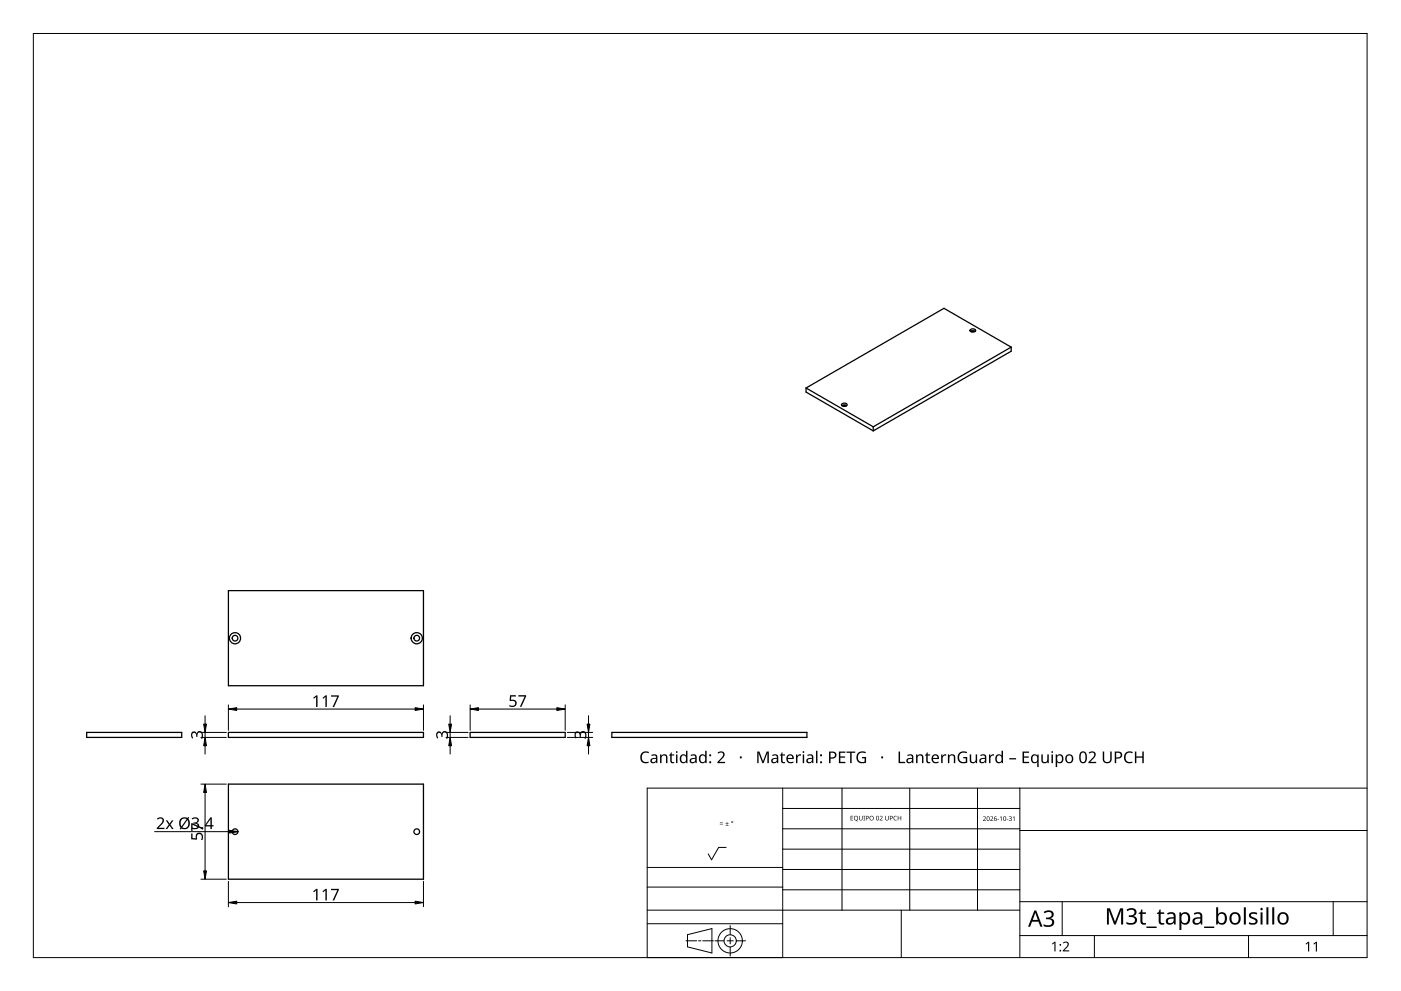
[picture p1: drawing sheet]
<svg xmlns="http://www.w3.org/2000/svg" width="420mm" height="297mm" viewBox="0 0 420 297" stroke-linecap="round" stroke-linejoin="round" font-family="sans-serif">
<g fill="none" stroke="#000" stroke-width=".38">
<path d="M291 98.9a.88 .88 0 0 1 .9-.4 .88 .88 0 0 1 .6 .8 .88 .88 0 0 1-.9 .3 .88 .88 0 0 1-.6-.7zM291 99.3l.7-.2 .7 .2M291.1 99.4h1.3M241.7 116.3l20.2 11.6M241.7 116.3v1.2l20.2 11.7M303.3 104l-41.4 23.9M303.3 104v1.3l-41.4 23.9M303.3 104l-20.2-11.6-41.4 23.9M252.4 121.1a.87 .87 0 0 1 .9-.3 .87 .87 0 0 1 .7 .7 .86 .86 0 0 1-.9 .3 .86 .86 0 0 1-.7-.7zM252.5 121.6l.7-.2 .7 .2M252.6 121.7h1.2M261.9 127.9v1.3"/>
<path d="M68.5 177h58.5v28.5h-58.5zM26 219.5h28.5v1.5h-28.5zM68.5 219.5h58.5v1.5h-58.5zM141 219.5h28.5v1.5h-28.5zM183.5 219.5h58.5v1.5h-58.5zM68.5 235h58.5v28.5h-58.5z"/>
<circle cx="70.5" cy="191.3" r="1.69"/>
<circle cx="70.5" cy="191.3" r=".85"/>
<circle cx="125" cy="191.3" r="1.69"/>
<circle cx="125" cy="191.3" r=".86"/>
<circle cx="70.5" cy="249.3" r=".85"/>
<circle cx="125" cy="249.3" r=".84"/>
</g>
<path d="M10 10h400v277h-400z" fill="none" stroke="#000" stroke-width=".3"/>
<g fill="none" stroke="#000" stroke-width=".3">
<path d="M234.7 236.2v50.8h-40.6v-50.8h215.9M252.5 236.2v36.6M272.8 236.2v36.6M293.2 236.2v36.6M305.9 236.2v50.8M217.8 254h-2.3l-2.1 3.7-1-1.8M234.7 242.3h71.2M234.7 254.5h71.2M305.9 248.4h-71.2M410 248.9h-104.1M194.1 272.8h111.8M219 277.4v2.8"/>
<path d="M234.7 276.9h-40.6M234.7 265.9h-40.6M234.7 260h-40.6M270.3 272.8v14.2M305.9 260.6h-71.2M305.9 266.7h-71.2M305.9 270.3h104.1M318.6 270.3v10.1M399.8 270.3v10.1M205.7 282h3.2M206.2 280.2l7.3-1.9v7.3l-7.3-1.8zM209.5 282h.7"/>
<path d="M214 282h-3.2M214.4 282h2.8M218.1 282h1.8M219 281.1v1.8M219 283.8v2.8M223.6 282h-2.8M328.2 280.4v6.6M374.4 280.4v6.6M410 280.4h-104.1"/>
<circle cx="219" cy="282" r="3.7"/>
<circle cx="219" cy="282" r="1.83"/>
</g>
<g fill="#000">
<path d="M215.9 247l.9 .1zM215.9 246.6l.9 .1zM217.6 247.4l.9 .1zM218 246.3l.1 .4h.4l-.4 .2v.4l-.1-.4h-.4l.4-.2zM255.1 244.5h.8l-.6 .2v.4h.5l-.5 .2v.5l.6 .1h-.8zM257.6 244.5h.2v.9a.35 .35 0 0 0 .4 .4 .35 .35 0 0 0 .3-.4v-.9h.2v.9a.52 .52 0 0 1-.6 .5 .52 .52 0 0 1-.5-.5zM258.9 244.5h.5l-.1 .2 .1 1.2h-.5l.2-.1zM263.8 244.7a.49 .49 0 0 1 .8 0 .49 .49 0 0 1-.3 .8l-.3 .3 .7 .1h-.9l.4-.5a.37 .37 0 0 0 .3-.5 .37 .37 0 0 0-.6-.1zM265.5 244.5h.1v.9a.35 .35 0 0 0 .4 .4 .35 .35 0 0 0 .3-.4v-.9h.2v.9a.52 .52 0 0 1-.5 .5 .52 .52 0 0 1-.5-.5zM268.1 244.7l.5-.2 .4 .1-.1 .1a.55 .55 0 0 0-.8 .5 .55 .55 0 0 0 .8 .5 .64 .64 0 0 1-.9-.1 .64 .64 0 0 1 .1-.9zM269.2 244.5h.2v.6h.7v-.6h.2v1.4h-.2v-.6h-.7v.6h-.2zM294.8 244.8a.49 .49 0 0 1 .8 .1 .49 .49 0 0 1-.3 .7l-.3 .3 .7 .2h-.9l.4-.5a.37 .37 0 0 0 .3-.6 .37 .37 0 0 0-.6-.1z"/>
<path d="M297 244.8a.49 .49 0 0 1 .8 .1 .49 .49 0 0 1-.3 .7l-.3 .3 .7 .2h-.9l.3-.5a.37 .37 0 0 0 .4-.6 .37 .37 0 0 0-.6-.1zM299.1 245.5l.5 .1zM299.8 245l.5-.3v1.4h-.1v-1.2zM301.9 245.5l.5 .1zM302.6 244.8a.43 .43 0 0 1 .6-.2 .43 .43 0 0 1 0 .7h-.1a.44 .44 0 0 1 .2 .8 .44 .44 0 0 1-.8-.3 .35 .35 0 0 0 .6 .2 .35 .35 0 0 0 0-.5l-.3-.2a.3 .3 0 0 0 .4-.1 .3 .3 0 0 0-.1-.4 .3 .3 0 0 0-.5 .1zM303.7 245l.5-.3v1.4h-.1v-1.2zM313 273.4a1.74 1.74 0 0 1 1.7-.6 1.74 1.74 0 0 1 1.3 1.3 1.18 1.18 0 0 1-1 1.1 1.3 1.3 0 0 1 1.2 1.5 1.3 1.3 0 0 1-1.5 1.1l-1.7-.2v-.6a1.73 1.73 0 0 0 2.5-.4 .99 .99 0 0 0-1.3-1.1h-.5v-.5a1.13 1.13 0 0 0 1.2-.1 1.13 1.13 0 0 0 .4-1.1 1.42 1.42 0 0 0-2 0zM332 272.3h.9l1.5 3.9 1.5-3.9h.9v4.8h-.6l.1-4.2-1.7 4.2h-.5l-1.6-4.2v4.2h-.5zM337.8 272.7a1.74 1.74 0 0 1 1.7-.6 1.74 1.74 0 0 1 1.3 1.3 1.18 1.18 0 0 1-1 1.2 1.3 1.3 0 0 1 1.2 1.4 1.3 1.3 0 0 1-1.4 1.2l-1.8-.3v-.5a1.73 1.73 0 0 0 2.5-.5 .99 .99 0 0 0-1.3-1h-.5v-.5a1.13 1.13 0 0 0 1.2-.1 1.13 1.13 0 0 0 .5-1.2 1.42 1.42 0 0 0-2.1 0zM342.2 272.6h.4v.9h1.1v.4h-1.1v2.1l.3 .7 .8-.1v.5a1.11 1.11 0 0 1-1.7-1v-2.2h-.5v-.3l.5-.2zM347.7 272.6h.4v.9h1v.4h-1v2.1l.3 .7 .8-.1v.5a1.11 1.11 0 0 1-1.7-1v-2.2h-.5v-.3l.5-.2zM373 271.9h.6v5.2h-.6z"/>
<path d="M374.8 273.8a2.14 2.14 0 0 1 2.3-.2l-.2 .5-.8-.2a.59 .59 0 0 0-1 .3 .59 .59 0 0 0 .7 .7l.3 .1a1.11 1.11 0 0 1 1 1.3 1.11 1.11 0 0 1-1.4 .9l-1.1-.2v-.6l.5 .2a.88 .88 0 0 0 1.5-.5l-.9-.6a1.09 1.09 0 0 1-.9-1.7zM378 273.5h.6v3.6h-.6zM379.8 271.9h.6v5.2h-.6zM381.5 271.9h.6v5.2h-.6zM315.5 282.9l1.1-.6v2.9h-.4v-2.6l-.5 .5zM318.8 282.6a1.01 1.01 0 0 1 1.6-.1 1.01 1.01 0 0 1-.5 1.6l-.7 .8h1.5v.3h-2v-.3l1.1-1.1a.69 .69 0 0 0 .3-1.1 .69 .69 0 0 0-1.1 .1zM391.5 282.9l1.1-.6v2.9h-.3v-2.5l-.6 .4zM393.9 282.9l1.1-.6v2.9h-.4v-2.5l-.5 .4z"/>
<path d="M219.3 246.4a.31 .31 0 0 1 .6 0 .31 .31 0 0 1-.6 0zM219.4 246.4a.2 .2 0 0 0 .4 0 .2 .2 0 0 0-.4 0z"/>
<path d="M256.2 244.7l.6-.2 .4 .3 .1 .7-.4 .4 .4 .3-1.1-.5zM256.3 245.2a.51 .51 0 0 0 1 0 .51 .51 0 0 0-1 0z"/>
<path d="M259.7 244.5h.3a.45 .45 0 0 1 .5 .6 .45 .45 0 0 1-.7 .3v.5h-.1zM259.8 244.7v.5a.33 .33 0 0 0 .6-.2 .34 .34 0 0 0-.6-.3z"/>
<path d="M260.7 245.2a.68 .68 0 0 1 1.3 0 .68 .68 0 0 1-1.3 0zM260.9 245.2a.55 .55 0 0 0 1.1 0 .55 .55 0 0 0-1.1 0z"/>
<path d="M262.9 244.6l.4-.1 .3 .4v.6l-.3 .4h-.3l-.2-.3zM263 244.7l-.1 .2a.49 .49 0 0 0-.1 .5 .49 .49 0 0 0 .5 .3 .53 .53 0 0 0 .3-.6 .53 .53 0 0 0-.6-.4z"/>
<path d="M266.9 244.5l.6 .1 .2 .3-.1 .4-.6 .1v.5h-.1zM267 244.7v.5a.33 .33 0 0 0 .6-.2 .34 .34 0 0 0-.6-.3z"/>
<path d="M296.1 244.8l.4-.1 .2 .3 .1 .7-.3 .4-.6-.3zM296.2 244.9l-.1 .3a.39 .39 0 0 0 0 .6 .39 .39 0 0 0 .5 0 .39 .39 0 0 0 0-.6l-.1-.3z"/>
<path d="M298.3 244.8l.6-.1-.5 .2-.2 .5a.46 .46 0 0 1 .7 .2 .46 .46 0 0 1-.4 .6 .46 .46 0 0 1-.4-.6zM298.2 245.6a.3 .3 0 0 0 .6 0 .3 .3 0 0 0-.6 0z"/>
<path d="M301 244.8l.5-.1 .2 .3v.7l-.2 .4-.4-.1-.2-.3zM301.1 244.9l-.1 .3a.39 .39 0 0 0 0 .6 .39 .39 0 0 0 .6 0 .39 .39 0 0 0 0-.6l-.2-.3z"/>
<path d="M310.2 272.9h.6l1.9 4.9h-.7l-.6-1.5h-1.9l-.6 1.5h-.6zM310.5 273.5l-.8 2.2h1.5z"/>
<path d="M350 273.7a1.49 1.49 0 0 1 1.6-.3 1.49 1.49 0 0 1 1 1.2v2.5h-.5l-.1-.5a1.18 1.18 0 0 1-1.8 .4 1.18 1.18 0 0 1 .1-1.9l1.7-.2a.84 .84 0 0 0-.3-.9 .84 .84 0 0 0-1 0l-.5 .2zM350.4 275.7l-.1 .7 .6 .3a1.04 1.04 0 0 0 1.1-1.4z"/>
<path d="M353.7 273.5h.5l.1 .5a1.52 1.52 0 0 1 1.8-.4 1.52 1.52 0 0 1 .8 1.7 1.55 1.55 0 0 1-.8 1.7 1.55 1.55 0 0 1-1.8-.3v2h-.6zM354.5 274.2l-.2 .7a1.25 1.25 0 0 0 1.3 1.8 1.54 1.54 0 0 0 .7-1.5 1.54 1.54 0 0 0-1-1.3z"/>
<path d="M358 273.7a1.49 1.49 0 0 1 1.6-.3 1.49 1.49 0 0 1 1 1.2v2.5h-.5l-.1-.5a1.18 1.18 0 0 1-1.8 .4 1.18 1.18 0 0 1 .1-1.9l1.7-.2a.84 .84 0 0 0-.3-.9 .84 .84 0 0 0-1 0l-.5 .2zM358.4 275.7l-.1 .7 .6 .3a1.05 1.05 0 0 0 1.1-1.4z"/>
<path d="M364.7 271.9h.6v2.1l.5-.5 .7-.1a1.94 1.94 0 0 1 1.5 1.9 1.94 1.94 0 0 1-1.5 1.9l-.7-.2-.5-.3-.1 .4h-.5zM365.7 274.1l-.4 .8a1.16 1.16 0 0 0 .2 1.4 1.16 1.16 0 0 0 1.5 .2 1.72 1.72 0 0 0-.4-2.6z"/>
<path d="M369.2 273.9a1.85 1.85 0 0 1 2.8 .8 1.85 1.85 0 0 1-1.6 2.5 1.94 1.94 0 0 1-1.7-1.3 1.94 1.94 0 0 1 .5-2zM369.7 274.1a1.56 1.56 0 0 0 .7 2.6 1.44 1.44 0 0 0 1.1-1.4 1.44 1.44 0 0 0-1.1-1.4z"/>
<path d="M383.5 273.9a1.85 1.85 0 0 1 2.9 .8 1.85 1.85 0 0 1-1.6 2.5 1.94 1.94 0 0 1-1.7-1.3 1.94 1.94 0 0 1 .4-2zM384.1 274.1a1.56 1.56 0 0 0 .7 2.6 1.44 1.44 0 0 0 1.1-1.4 1.44 1.44 0 0 0-1.1-1.4z"/>
<circle cx="378.4" cy="272.5" r=".37"/>
<circle cx="318" cy="285" r=".27"/>
<circle cx="318" cy="283.2" r=".27"/>
</g>
<path d="M343.8 277.9h3.1M361.1 277.9h3.1" fill="none" stroke="#000" stroke-width=".44"/>
<g fill="none" stroke="#000" stroke-width=".3">
<path d="M60.2 219.5h7.7M61.5 214.5v2.5M61.5 219.5v1.5M68.5 211.3v7.6M124.5 212.5h-53.5M127 211.3v7.6M133.7 219.5h6.7M135 214.5v2.5M135 219.5v1.5M141 211.3v7.6M167 212.5h-23.5M169.5 211.3v7.6"/>
<path d="M176.5 214.5v2.5M176.5 219.5v1.5M177.7 219.5h-7.6M60.2 221h7.7M60.2 235h7.7M61.5 223.5v2.5M61.5 237.5v23.5M133.7 221h6.7M135 223.5v2.5M176.5 223.5v2.5M177.7 221h-7.6M46.4 249.3h24.9"/>
<path d="M60.2 263.5h7.7M68.5 264.2v7.6M124.5 270.5h-53.5M127 264.2v7.6"/>
</g>
<g fill="#000" stroke="#000" stroke-width=".3">
<path d="M61.1 217h.8l-.4 2.5zM68.5 212.5l2.5-.4v.8zM124.5 212.1l2.5 .4-2.5 .4zM134.6 217h.8l-.4 2.5zM141 212.5l2.5-.4v.8zM167 212.1l2.5 .4-2.5 .4zM176.1 217h.8l-.4 2.5zM61.5 221l.4 2.5h-.8zM61.5 235l.4 2.5h-.8zM135 221l.4 2.5h-.8zM176.5 221l.4 2.5h-.8zM68.8 248.9l2.5 .4-2.5 .4z"/>
<path d="M61.1 261h.8l-.4 2.5zM68.5 270.5l2.5-.4v.8zM124.5 270.1l2.5 .4-2.5 .4z"/>
</g>
<g fill="#000">
<path d="M57.5 219.5a.85 .85 0 0 1 .9-.3 .85 .85 0 0 1 .6 .7 .97 .97 0 0 1 1.2-.8 .97 .97 0 0 1 .7 1.3l-.2 1h-.4l.2-.5a.81 .81 0 0 0 0-1 .81 .81 0 0 0-1-.2l-.3 1.2h-.4a.76 .76 0 0 0-.1-1 .76 .76 0 0 0-.9-.1l-.1 .7 .2 .7-.2 .2a1.65 1.65 0 0 1-.2-1.9zM93.9 209.2l1-.8h.3v3.5h-.4v-3l-.7 .5zM96.7 209.2l1-.8h.3v3.5h-.4v-3l-.7 .5zM99.3 208.4h2.3l-1.4 3.5h-.5l1.5-3.1h-1.9zM131 219.5l.5-.3 .5 .1 .5 .6a.98 .98 0 0 1 1.2-.8 .98 .98 0 0 1 .7 1.3l-.2 1h-.4l.2-.5a.81 .81 0 0 0 0-1 .81 .81 0 0 0-1.1-.2l-.2 1.2h-.4a.76 .76 0 0 0-.1-1 .76 .76 0 0 0-.9-.1l-.1 .7 .2 .7-.2 .2a1.65 1.65 0 0 1-.2-1.9zM153 208.4h1.7v.4h-1.4l-.1 1 .6-.1a1.13 1.13 0 0 1 1.1 1.4 1.13 1.13 0 0 1-1.5 .8l-.6-.2v-.4l.1 .1a.89 .89 0 0 0 1.3 .1 .89 .89 0 0 0 .1-1.2l-1.5-.3zM155.4 208.4h2.4l-1.4 3.5h-.5l1.4-3.1h-1.9zM172.5 219.5l.5-.3 .5 .1 .5 .6a.98 .98 0 0 1 1.2-.8 .98 .98 0 0 1 .7 1.3l-.2 1h-.4l.2-.5a.81 .81 0 0 0 0-1 .81 .81 0 0 0-1.1-.2l-.2 1.2h-.4a.76 .76 0 0 0-.1-1 .76 .76 0 0 0-.9-.1l-.1 .7 .2 .7-.3 .2a1.65 1.65 0 0 1-.1-1.9zM47.1 245.4a1.21 1.21 0 0 1 1.9-.1 1.21 1.21 0 0 1-.5 1.9l-.9 .9h1.7v.4h-2.3v-.4l1.3-1.2a.83 .83 0 0 0 .3-1.3 .83 .83 0 0 0-1.3 .1zM49.7 245.9h.5l.7 1 .6-1h.5l-.9 1.3 1 1.3h-.5l-.7-1-.8 1h-.4l.9-1.3zM57.3 249.8h.4v1.4l1 .1a1.17 1.17 0 0 1 1-1.7 1.17 1.17 0 0 1 1.2 1.5l-.2 .7h-.4l.1-.2a.89 .89 0 0 0 0-1.2 .89 .89 0 0 0-1.2-.2l-.2 1.5-1.7-.1zM57.5 245.3a1.21 1.21 0 0 1 1.3-.4 1.21 1.21 0 0 1 .8 1.1l-.2 .5-.5 .2a.98 .98 0 0 1 .8 1.2 .98 .98 0 0 1-1.3 .7l-.9-.2v-.4l.4 .1a.81 .81 0 0 0 1.1 0 .81 .81 0 0 0 .2-1l-1.2-.2v-.4a.76 .76 0 0 0 .9-.1 .76 .76 0 0 0 .1-.9l-.7-.2-.6 .3z"/>
<path d="M57.3 246.7l3.5 1.5v.4l-3.1-1.4v1.9h-.4zM93.9 267.2l1-.8h.3v3.5h-.4v-3l-.7 .5zM96.7 267.2l1-.8h.3v3.5h-.4v-3l-.7 .5zM99.3 266.4h2.3l-1.4 3.5h-.5l1.5-3.1h-1.9z"/>
<path d="M54.1 245.4l1-.4 1.1 .2 .2-.3 .3 .2-.2 .3 .4 1.4a1.63 1.63 0 0 1-.7 1.5 1.63 1.63 0 0 1-1.8 0l-.2 .4-.3-.2 .3-.4a2.31 2.31 0 0 1-.1-2.7zM56.2 245.8l-1.5 2.2a1.34 1.34 0 0 0 1.6-.3 1.34 1.34 0 0 0 0-1.7zM54.6 245.6l-.4 .8 .2 1.3 1.6-2.2-.8-.1z"/>
<path d="M63.1 245h.4v2.3h.5v.4h-.5v.8h-.4v-.8h-1.7v-.4zM63.1 245.5l-1.2 1.8h1.2z"/>
<circle cx="60.7" cy="248.2" r=".32"/>
</g>
<g fill="#000">
<path d="M192.5 225.7a1.95 1.95 0 0 1 2.2-.3l-.2 .4a1.39 1.39 0 0 0-1.8 .2 1.39 1.39 0 0 0 0 1.8l.7 .6 1.1-.1v.3a1.82 1.82 0 0 1-2.3-.5 1.82 1.82 0 0 1 .3-2.4zM198 226.1h.3l.1 .4a1 1 0 0 1 1.1-.4 1 1 0 0 1 .7 .9v1.7h-.5v-1.6a.7 .7 0 0 0-.8-.7 .7 .7 0 0 0-.5 1v1.3h-.4zM201.2 225.5h.2v.6h.8v.4h-.8l.1 1.7 .2 .2h.5l-.1 .3a.77 .77 0 0 1-1.1-.7v-1.5h-.4v-.2l.4-.2zM215.2 225.6a1.21 1.21 0 0 1 1.9 0 1.21 1.21 0 0 1-.5 1.8l-.9 1h1.7v.3h-2.3v-.3l1.3-1.3a.83 .83 0 0 0 .4-1.3 .83 .83 0 0 0-1.4 .1zM227.1 225.3h.6l1.1 2.8 1.1-2.8h.7v3.4h-.5l.1-3-1.2 3h-.4l-1.1-3v3h-.4zM234.4 225.5h.3v.6h.7v.4h-.7v1.7l.2 .2h.5v.3a.77 .77 0 0 1-1.2-.7v-1.5h-.3v-.2l.3-.2zM238.7 226.1h.4v.5l.5-.4 .6-.1v.4h-.6l-.4 .4-.1 1.8h-.4zM251.6 225.3h1.9v.3h-1.5v1.1h1.4v.4h-1.4v1.3h1.5v.3h-1.9zM253.9 225.3h2.6v.3h-1.1v3.1h-.4v-3.1h-1.1zM257.3 225.7a2.23 2.23 0 0 1 2.4-.3l-.2 .4a1.44 1.44 0 0 0-2.2 1.1 1.44 1.44 0 0 0 2 1.4v-1h-.8v-.4h1.2v1.7a1.9 1.9 0 0 1-2.5-.4 1.9 1.9 0 0 1 .1-2.5zM269.5 225.3h.4v3.1h1.6v.3h-2zM274.7 226.1h.4v.4a1 1 0 0 1 1.1-.4 1 1 0 0 1 .7 .9v1.7h-.4v-1.6a.7 .7 0 0 0-.8-.7 .7 .7 0 0 0-.5 1v1.3h-.5z"/>
<path d="M278 225.5h.2v.6h.8v.4h-.8v1.7l.2 .2h.6l-.1 .3a.77 .77 0 0 1-1.1-.7v-1.5h-.4v-.2l.4-.2zM282.3 226.1h.3l.1 .5 .4-.4 .7-.1-.1 .4h-.5l-.4 .4-.1 1.8h-.4zM284.3 226.1h.3l.1 .4a1 1 0 0 1 1.1-.4 1 1 0 0 1 .7 .9v1.7h-.4v-1.6a.7 .7 0 0 0-.9-.7 .7 .7 0 0 0-.5 1v1.3h-.4zM287.7 225.7a2.23 2.23 0 0 1 2.3-.3l-.1 .4a1.44 1.44 0 0 0-2.3 1.1 1.44 1.44 0 0 0 2 1.4v-1h-.7v-.4h1.2v1.7a1.9 1.9 0 0 1-2.6-.4 1.9 1.9 0 0 1 .2-2.5zM290.8 226.1h.5v1.7a.7 .7 0 0 0 .8 .6 .7 .7 0 0 0 .5-.9v-1.4h.4v2.6h-.3l-.1-.3a1.01 1.01 0 0 1-1.1 .3 1.01 1.01 0 0 1-.7-.9zM296.6 226.1h.4v.5l.5-.4 .6-.1v.4h-.6l-.4 .4-.1 1.8h-.4zM306.7 225.3h1.9v.3h-1.5v1.1h1.4v.4h-1.4v1.3h1.5v.3h-1.9zM312.3 226.1h.4v1.7a.7 .7 0 0 0 .9 .6 .7 .7 0 0 0 .5-.9v-1.4h.4v2.6h-.3l-.1-.3a1.01 1.01 0 0 1-1.1 .3 1.01 1.01 0 0 1-.7-.9zM326.5 225.6a1.21 1.21 0 0 1 1.9 0 1.21 1.21 0 0 1-.5 1.8l-.9 1h1.7v.3h-2.3v-.3l1.3-1.3a.83 .83 0 0 0 .4-1.3 .83 .83 0 0 0-1.4 .1zM330.7 225.3h.4v2.2a.9 .9 0 0 0 1 .9 .9 .9 0 0 0 .9-.9v-2.2h.4v2.2a1.34 1.34 0 0 1-1.4 1.3 1.34 1.34 0 0 1-1.3-1.3zM337.5 225.7a1.95 1.95 0 0 1 2.2-.3l-.2 .4-.7-.2a1.42 1.42 0 0 0-1.2 1.8 1.42 1.42 0 0 0 2 .9v.3a1.82 1.82 0 0 1-2.3-.5 1.82 1.82 0 0 1 .2-2.4zM340.4 225.3h.4v1.4h1.8v-1.4h.4v3.4h-.4v-1.6h-1.8v1.6h-.4z"/>
<path d="M195.3 226.3l.2-.1a1.02 1.02 0 0 1 1.6 .8v1.7h-.3v-.3a.89 .89 0 0 1-1.2 .4 .89 .89 0 0 1-.5-1.2 .89 .89 0 0 1 1.2-.4h.4v-.5a.85 .85 0 0 0-1.3-.1zM195.6 227.7a.61 .61 0 0 0 .6 .8 .61 .61 0 0 0 .5-.8v-.2z"/>
<path d="M204.3 226.3l.8-.2 .7 .4-.1-1.5h.5v3.7h-.4l-.1-.3-.8 .4a1.44 1.44 0 0 1-1.1-1.1 1.44 1.44 0 0 1 .5-1.4zM204.6 226.6l-.3 .4a.97 .97 0 0 0 .7 1.4 1.01 1.01 0 0 0 .7-1 1.01 1.01 0 0 0-.9-1z"/>
<path d="M207.1 226.3l.2-.1a1.02 1.02 0 0 1 1.6 .8v1.7h-.3l-.1-.3a.89 .89 0 0 1-1.1 .4 .89 .89 0 0 1-.5-1.2 .89 .89 0 0 1 1.2-.4h.4l-.1-.5a.86 .86 0 0 0-1.2-.1zM207.4 227.7l-.1 .5 .4 .2a.75 .75 0 0 0 .8-.9z"/>
<path d="M210 226.3l.8-.2 .7 .4v-1.5h.4v3.7h-.3l-.1-.3-.8 .4a1.44 1.44 0 0 1-1.1-1.1 1.44 1.44 0 0 1 .4-1.4zM210.3 226.6l-.2 .4a.97 .97 0 0 0 .6 1.4 1.01 1.01 0 0 0 .8-1 1.01 1.01 0 0 0-.9-1z"/>
<path d="M231.6 226.3l.2-.1a1.02 1.02 0 0 1 1.6 .8v1.7h-.3l-.1-.3a.89 .89 0 0 1-1.2 .4 .89 .89 0 0 1-.4-1.2 .89 .89 0 0 1 1.1-.4h.5l-.1-.5a.86 .86 0 0 0-1.2-.1zM231.8 227.7a.59 .59 0 0 0 .5 .8 .59 .59 0 0 0 .7-.6v-.4z"/>
<path d="M236.1 226.5a1.13 1.13 0 0 1 1.4-.3 1.13 1.13 0 0 1 .6 1.3h-1.8a1 1 0 0 0 .6 .9 1 1 0 0 0 1-.2v.4a1.42 1.42 0 0 1-1.8-.3 1.42 1.42 0 0 1 0-1.8zM236.5 226.6l-.2 .6h1.3a.65 .65 0 0 0-.3-.7 .65 .65 0 0 0-.8 .1z"/>
<path d="M242.1 226.3l.2-.1a1.02 1.02 0 0 1 1.6 .8v1.7h-.3l-.1-.3a.89 .89 0 0 1-1.1 .4 .89 .89 0 0 1-.5-1.2 .89 .89 0 0 1 1.2-.4h.4l-.1-.5a.86 .86 0 0 0-1.2-.1zM242.4 227.7l-.1 .5 .4 .2a.75 .75 0 0 0 .8-.9z"/>
<path d="M248.6 225.3h1a1.05 1.05 0 0 1 1.3 1 1.05 1.05 0 0 1-1.1 1.1h-.7v1.3h-.5zM249.1 225.6v1.4a.85 .85 0 0 0 1-.1 .85 .85 0 0 0 .2-1z"/>
<path d="M272.1 226.3l.2-.1a1.02 1.02 0 0 1 1.6 .8v1.7h-.3l-.1-.3a.89 .89 0 0 1-1.1 .4 .89 .89 0 0 1-.5-1.2 .89 .89 0 0 1 1.2-.4h.4l-.1-.5a.86 .86 0 0 0-1.2-.1zM272.4 227.7a.59 .59 0 0 0 .4 .8 .59 .59 0 0 0 .7-.6v-.4z"/>
<path d="M279.7 226.5a1.13 1.13 0 0 1 1.4-.3 1.13 1.13 0 0 1 .5 1.3h-1.8a1 1 0 0 0 .6 .9 1 1 0 0 0 1.1-.2v.4a1.42 1.42 0 0 1-1.9-.3 1.42 1.42 0 0 1 .1-1.8zM280 226.6l-.2 .6h1.3a.63 .63 0 0 0-.6-.8z"/>
<path d="M294 226.3l.2-.1a1.02 1.02 0 0 1 1.6 .8v1.7h-.3l-.1-.3a.89 .89 0 0 1-1.2 .4 .89 .89 0 0 1-.4-1.2 .89 .89 0 0 1 1.1-.4h.5l-.1-.5a.86 .86 0 0 0-1.2-.1zM294.2 227.7v.5l.4 .2a.75 .75 0 0 0 .8-.9z"/>
<path d="M298.9 226.3l.8-.2 .7 .4v-1.5h.4v3.7h-.3l-.1-.3a1.06 1.06 0 0 1-1.2 .3 1.06 1.06 0 0 1-.7-1v-.8zM299.2 226.6a.98 .98 0 0 0-.3 1.2 .98 .98 0 0 0 1.2 .5 .99 .99 0 0 0 .3-1.2 .99 .99 0 0 0-1.2-.5z"/>
<path d="M309.6 226.3l.8-.2 .7 .4 .1-.4h.3v3.8h-.4v-1.5l-.9 .4a1.44 1.44 0 0 1-1.1-1.1 1.44 1.44 0 0 1 .5-1.4zM309.9 226.6l-.3 .6a.9 .9 0 0 0 .7 1.2 1.01 1.01 0 0 0 .8-1 1.01 1.01 0 0 0-.9-1z"/>
<path d="M316.6 226.1h.4v.4a1.14 1.14 0 0 1 1.5-.2 1.14 1.14 0 0 1 .4 1.4l-.6 1-.7 .1-.6-.4v1.5h-.4zM317.2 226.7l-.2 .6a.81 .81 0 0 0 .9 1.1 .81 .81 0 0 0 .6-1.2l-.4-.7z"/>
<path d="M319.8 226.4a1.23 1.23 0 0 1 1.4-.2 1.23 1.23 0 0 1 .7 1.2 1.28 1.28 0 0 1-1.7 1.3 1.28 1.28 0 0 1-.6-2.1zM320.2 226.6a.96 .96 0 0 0-.3 1.3 .96 .96 0 0 0 1.3 .3l.2-.3a.9 .9 0 0 0-.1-1.2 .9 .9 0 0 0-1.1-.1z"/>
<path d="M324.1 225.5a1.26 1.26 0 0 1 1.5 0 1.26 1.26 0 0 1 .4 1.5 1.26 1.26 0 0 1-.4 1.5 1.26 1.26 0 0 1-1.5 0 2.87 2.87 0 0 1 0-3zM324.4 225.8l-.3 1.2a.85 .85 0 0 0 .2 1.1 .85 .85 0 0 0 1.1 0l.1-.5a1.49 1.49 0 0 0-.7-2z"/>
<path d="M334.3 225.3h.9a1.05 1.05 0 0 1 1.3 1 1.29 1.29 0 0 1-1.8 1.1v1.3h-.4zM334.7 225.6v1.4a.85 .85 0 0 0 1.1-.1 .85 .85 0 0 0 .2-1z"/>
<circle cx="203" cy="225.4" r=".27"/>
<circle cx="213" cy="228.5" r=".32"/>
<circle cx="213" cy="226.4" r=".33"/>
<circle cx="222.2" cy="227" r=".32"/>
<circle cx="241" cy="225.4" r=".27"/>
<circle cx="246.3" cy="228.5" r=".32"/>
<circle cx="246.3" cy="226.4" r=".33"/>
<circle cx="264.6" cy="227" r=".32"/>
<circle cx="315.6" cy="225.4" r=".27"/>
</g>
<path d="M203 226.1v2.6M241 226.1v2.6M244.9 225v3.7M315.6 226.1v2.6" fill="none" stroke="#000" stroke-width=".43"/>
<path d="M302.7 227.4h2" fill="none" stroke="#000" stroke-width=".38"/>
</svg>
